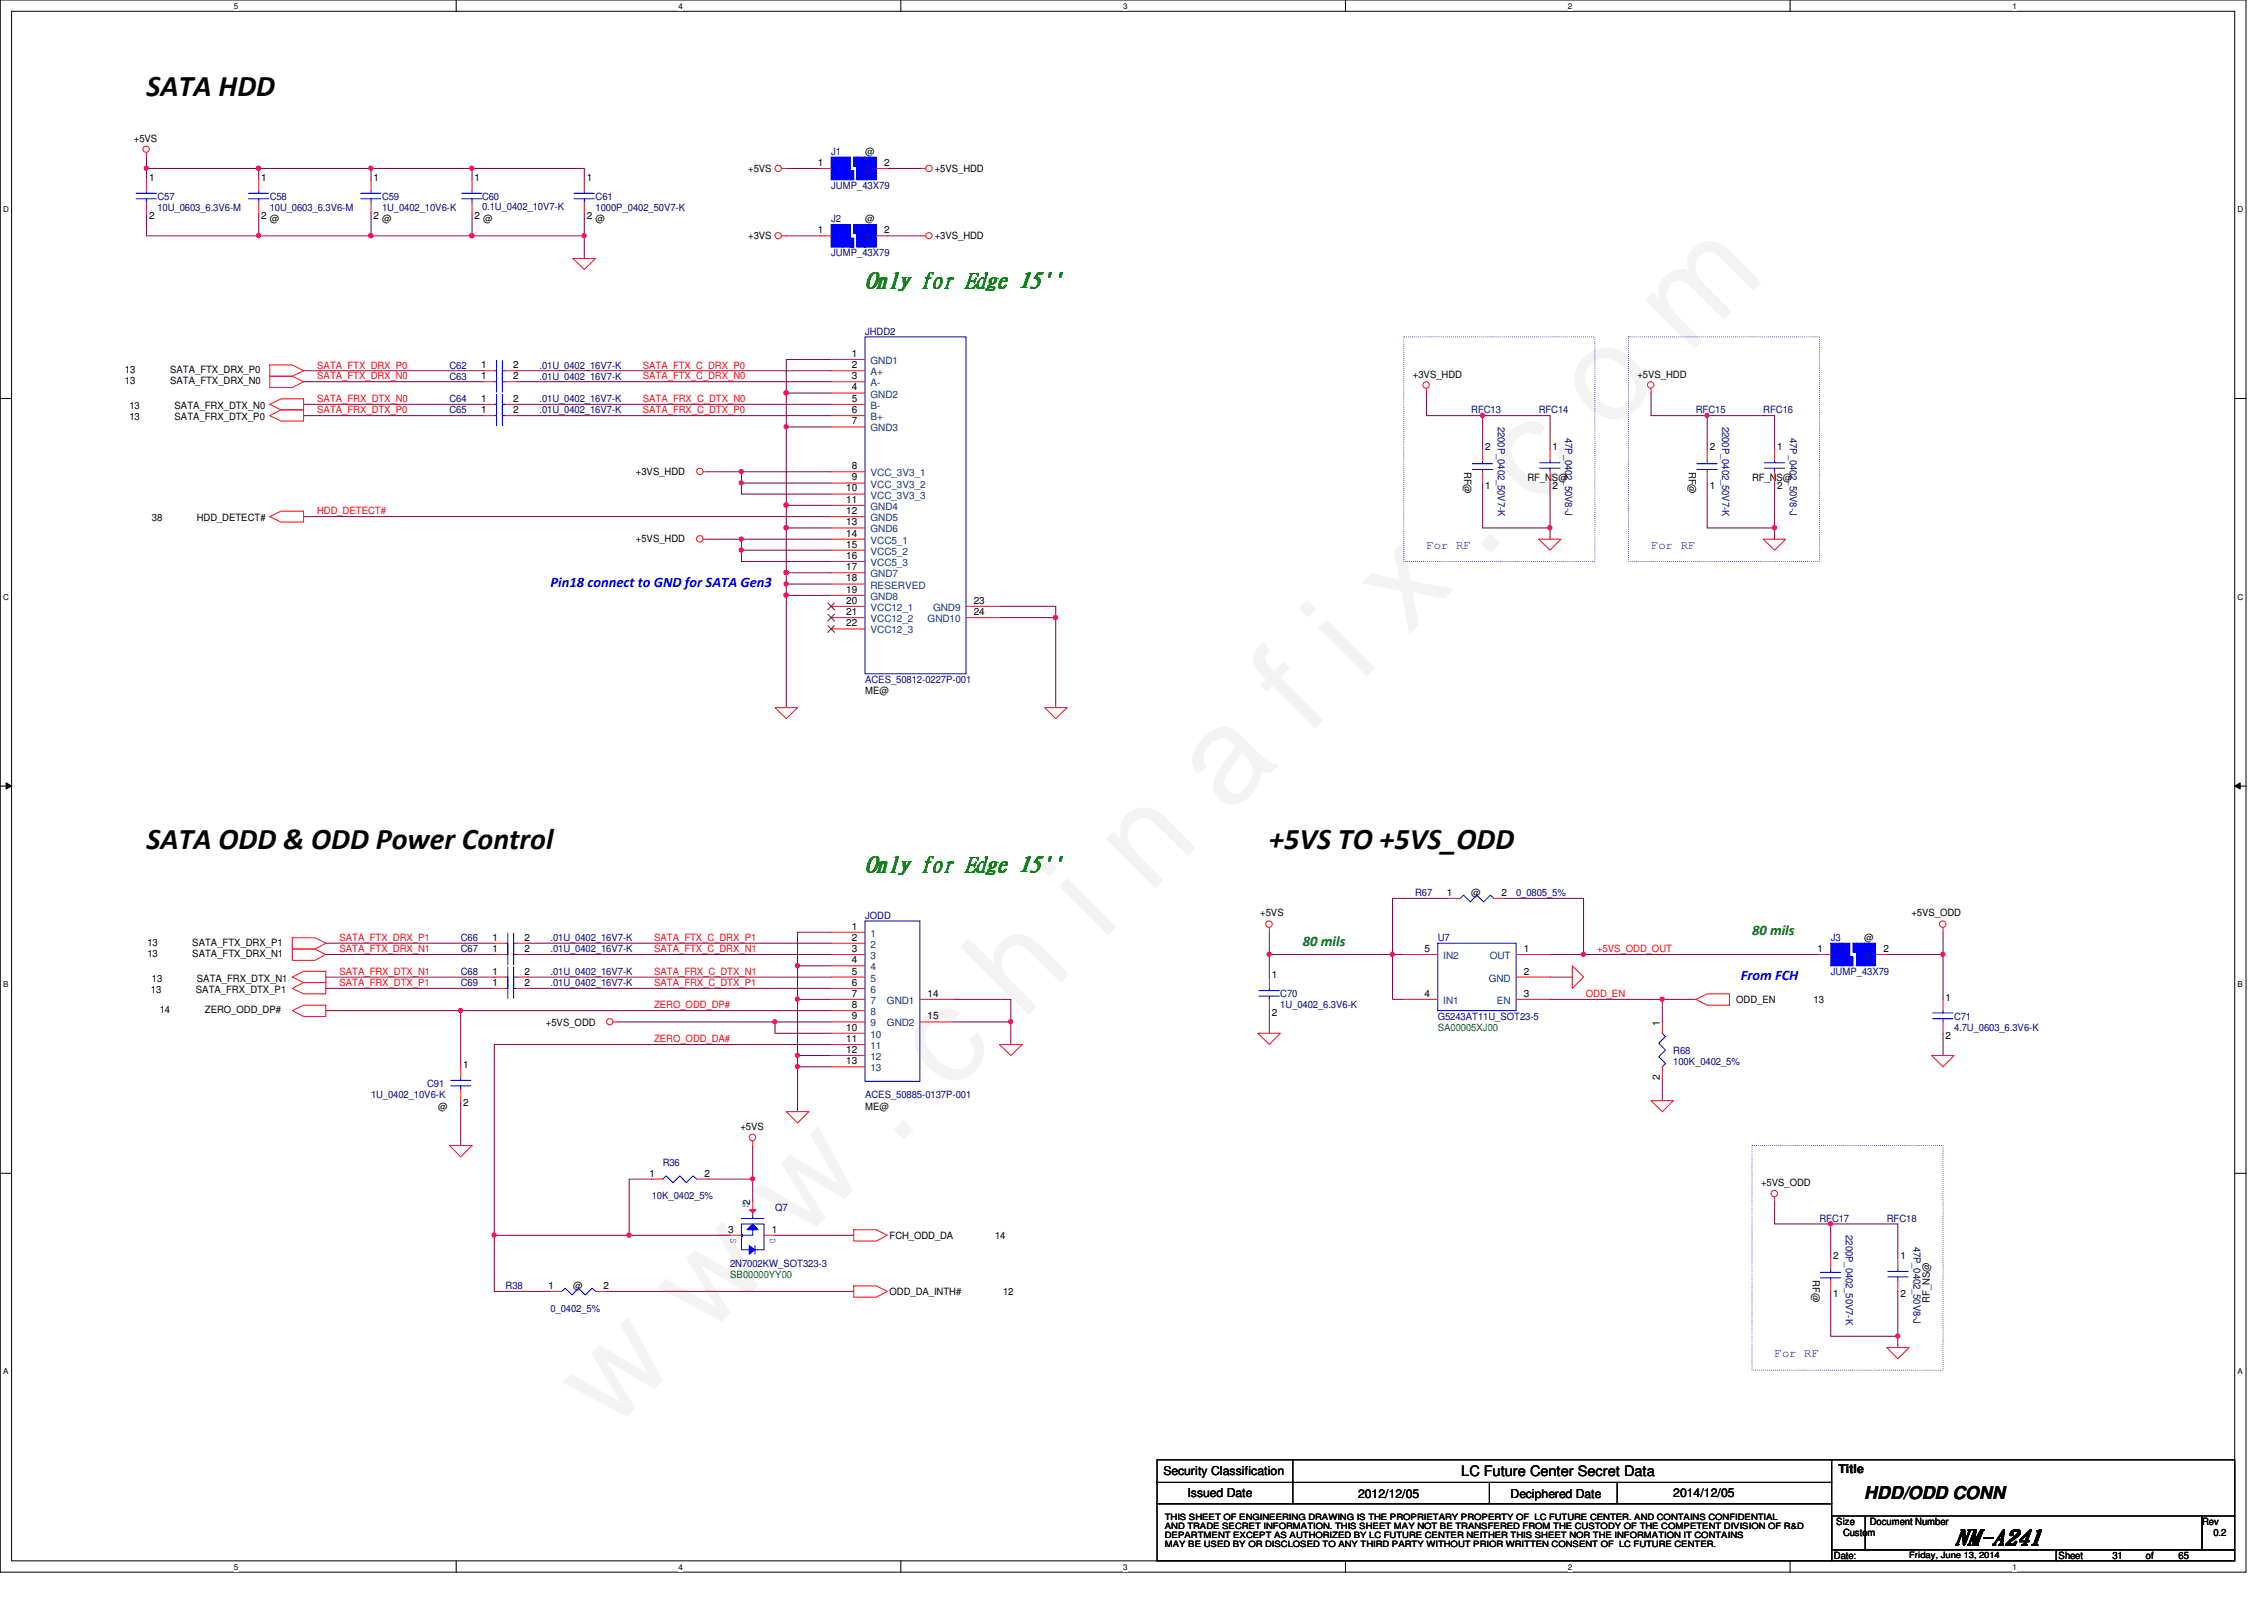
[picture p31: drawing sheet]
<svg xmlns="http://www.w3.org/2000/svg" width="297mm" height="210mm" viewBox="0 0 297 210" stroke-linecap="round" stroke-linejoin="round" font-family="sans-serif">
<defs><g id="words">
<text font-size="17.6" fill="#f0f" x="80.1" y="188" transform="rotate(-45 80.1 188)">w w w . c h i n a f i x . c o m</text>
<g font-size="3.9">
<text x="19.2" y="12.6">SATA HDD</text>
<text x="19.2" y="111.3">SATA ODD &amp; ODD Power Control</text>
<text x="166.5" y="111.3">+5VS TO +5VS_ODD</text>
</g>
<g font-size="2.8" fill="#008000">
<text x="113.6" y="37.6">Only for Edge 15''</text>
<text x="113.6" y="114.2">Only for Edge 15''</text>
</g>
<text font-size="2.8" x="256.4" y="202.7">NM-A241</text>
<text font-size="2.3" x="244.6" y="196.6">HDD/ODD CONN</text>
<g font-size="1.9" fill="#00f">
<text x="72.2" y="77">Pin18 connect to GND for SATA Gen3</text>
<text x="228.4" y="128.5">From FCH</text>
</g>
<g font-size="1.9" fill="#008000">
<text x="170.9" y="124.1">80 mils</text>
<text x="229.9" y="122.6">80 mils</text>
</g>
<text font-size="1.9" x="191.7" y="193.7">LC Future Center Secret Data</text>
<g font-size="1.6" fill="#00f">
<text x="187.2" y="72">For RF</text>
<text x="216.6" y="72">For RF</text>
<text x="232.8" y="178.1">For RF</text>
</g>
<g font-size="1.6">
<text x="152.7" y="193.5">Security Classification</text>
<text x="155.8" y="196.3">Issued Date</text>
<text x="178.2" y="196.5">2012/12/05</text>
<text x="198.2" y="196.5">Deciphered Date</text>
<text x="219.5" y="196.3">2014/12/05</text>
<text x="241.2" y="193.2">Title</text>
</g>
<g font-size="1.3">
<text x="17.6" y="18.6">+5VS</text>
<text x="19.6" y="23.7">1</text>
<text x="34.3" y="23.7">1</text>
<text x="49" y="23.7">1</text>
<text x="62.3" y="23.7">1</text>
<text x="77" y="23.7">1</text>
<text x="98.2" y="22.6">+5VS</text>
<text x="107.3" y="21.8">1</text>
<text x="113.5" y="20.4">@</text>
<text x="116" y="21.8">2</text>
<text x="122.6" y="22.6">+5VS_HDD</text>
<text x="19.6" y="28.7">2</text>
<text x="34.3" y="28.7">2</text>
<text x="35.4" y="29.2">@</text>
<text x="49" y="28.7">2</text>
<text x="50.1" y="29.2">@</text>
<text x="62.3" y="28.7">2</text>
<text x="63.4" y="29.2">@</text>
<text x="77" y="28.7">2</text>
<text x="78.1" y="29.2">@</text>
<text x="113.5" y="29.2">@</text>
<text x="98.2" y="31.4">+3VS</text>
<text x="107.3" y="30.6">1</text>
<text x="116" y="30.6">2</text>
<text x="122.6" y="31.4">+3VS_HDD</text>
<text x="111.8" y="46.8">1</text>
<text x="16.4" y="50.4">13</text>
<text x="16.4" y="48.9">13</text>
<text x="17" y="53.6">13</text>
<text x="22.3" y="50.4">SATA_FTX_DRX_N0</text>
<text x="22.3" y="48.9">SATA_FTX_DRX_P0</text>
<text x="22.9" y="53.6">SATA_FRX_DTX_N0</text>
<text x="63.1" y="48.3">1</text>
<text x="63.1" y="49.7">1</text>
<text x="63.1" y="52.7">1</text>
<text x="67.3" y="48.3">2</text>
<text x="67.3" y="49.7">2</text>
<text x="67.3" y="52.7">2</text>
<text x="111.8" y="48.3">2</text>
<text x="111.8" y="49.7">3</text>
<text x="111.8" y="51.2">4</text>
<text x="111.8" y="52.7">5</text>
<text x="185.4" y="49.5">+3VS_HDD</text>
<text x="214.8" y="49.5">+5VS_HDD</text>
<text x="17" y="55.1">13</text>
<text x="22.9" y="55.1">SATA_FRX_DTX_P0</text>
<text x="63.1" y="54.2">1</text>
<text x="67.3" y="54.2">2</text>
<text x="111.8" y="54.2">6</text>
<text x="111.8" y="55.7">7</text>
<text x="194.9" y="59.1">2</text>
<text x="203.7" y="59.1">1</text>
<text x="224.3" y="59.1">2</text>
<text x="233.2" y="59.1">1</text>
<text x="83.4" y="62.3">+3VS_HDD</text>
<text x="111" y="64.5">10</text>
<text x="111" y="66">11</text>
<text x="111.8" y="61.6">8</text>
<text x="111.8" y="63">9</text>
<text x="192.1" y="61.9" transform="rotate(90 192.1 61.9)">RF@</text>
<text x="194.9" y="64.1">1</text>
<text x="200.4" y="63.1">RF_NS@</text>
<text x="203.7" y="64.1">2</text>
<text x="221.6" y="61.9" transform="rotate(90 221.6 61.9)">RF@</text>
<text x="224.3" y="64.1">1</text>
<text x="229.9" y="63.1">RF_NS@</text>
<text x="233.2" y="64.1">2</text>
<text x="19.9" y="68.4">38</text>
<text x="25.8" y="68.4">HDD_DETECT#</text>
<text x="83.4" y="71.2">+5VS_HDD</text>
<text x="111" y="67.4">12</text>
<text x="111" y="68.9">13</text>
<text x="111" y="70.4">14</text>
<text x="111" y="71.8">15</text>
<text x="111" y="73.3">16</text>
<text x="111" y="74.8">17</text>
<text x="111" y="76.3">18</text>
<text x="111" y="77.8">19</text>
<text x="111" y="79.2">20</text>
<text x="111" y="80.7">21</text>
<text x="111" y="82.2">22</text>
<text x="127.8" y="79.2">23</text>
<text x="127.8" y="80.7">24</text>
<text x="113.5" y="91.1">ME@</text>
<text x="189.8" y="117.5">1</text>
<text x="193" y="117.6">@</text>
<text x="197" y="117.5">2</text>
<text x="19.3" y="125.5">13</text>
<text x="19.3" y="124.1">13</text>
<text x="25.2" y="125.5">SATA_FTX_DRX_N1</text>
<text x="25.2" y="124.1">SATA_FTX_DRX_P1</text>
<text x="64.6" y="123.4">1</text>
<text x="64.6" y="124.9">1</text>
<text x="68.8" y="123.4">2</text>
<text x="68.8" y="124.9">2</text>
<text x="111.8" y="122">1</text>
<text x="111.8" y="123.4">2</text>
<text x="111.8" y="124.9">3</text>
<text x="165.4" y="120.2">+5VS</text>
<text x="186.9" y="124.9">5</text>
<text x="199.9" y="124.9">1</text>
<text x="238.5" y="124.9">1</text>
<text x="244.6" y="123.5">@</text>
<text x="247.1" y="124.9">2</text>
<text x="250.8" y="120.2">+5VS_ODD</text>
<text x="19.8" y="130.3">13</text>
<text x="19.9" y="128.8">13</text>
<text x="25.7" y="130.3">SATA_FRX_DTX_P1</text>
<text x="25.8" y="128.8">SATA_FRX_DTX_N1</text>
<text x="64.6" y="127.8">1</text>
<text x="64.6" y="129.3">1</text>
<text x="68.8" y="127.8">2</text>
<text x="68.8" y="129.3">2</text>
<text x="111.8" y="126.4">4</text>
<text x="111.8" y="127.8">5</text>
<text x="111.8" y="129.3">6</text>
<text x="111.8" y="130.8">7</text>
<text x="121.7" y="130.8">14</text>
<text x="166.9" y="128.4">1</text>
<text x="186.9" y="130.8">4</text>
<text x="199.9" y="127.8">2</text>
<text x="199.9" y="130.8">3</text>
<text x="227.8" y="131.6">ODD_EN</text>
<text x="238" y="131.6">13</text>
<text x="255.3" y="131.3">1</text>
<text x="21" y="132.9">14</text>
<text x="26.9" y="132.9">ZERO_ODD_DP#</text>
<text x="71.6" y="134.5">+5VS_ODD</text>
<text x="111" y="135.2">10</text>
<text x="111" y="136.7">11</text>
<text x="111.8" y="132.2">8</text>
<text x="111.8" y="133.7">9</text>
<text x="121.7" y="133.7">15</text>
<text x="166.9" y="133.3">2</text>
<text x="217.8" y="134.5" transform="rotate(-90 217.8 134.5)">1</text>
<text x="255.3" y="136.3">2</text>
<text x="60.8" y="140.1">1</text>
<text x="111" y="138.1">12</text>
<text x="111" y="139.6">13</text>
<text x="217.8" y="141.7" transform="rotate(-90 217.8 141.7)">2</text>
<text x="57.5" y="145.6">@</text>
<text x="60.8" y="145.1">2</text>
<text x="97.2" y="148.2">+5VS</text>
<text x="113.5" y="145.6">ME@</text>
<text x="85.2" y="154.3">1</text>
<text x="92.4" y="154.3">2</text>
<text x="231.1" y="155.6">+5VS_ODD</text>
<text x="95.5" y="161.7">3</text>
<text x="98.4" y="158.1" transform="rotate(-90 98.4 158.1)">2</text>
<text x="101.3" y="161.7">1</text>
<text x="116.7" y="162.5">FCH_ODD_DA</text>
<text x="130.6" y="162.5">14</text>
<text x="237.8" y="167.9" transform="rotate(90 237.8 167.9)">RF@</text>
<text x="240.5" y="165.2">2</text>
<text x="249.3" y="165.2">1</text>
<text x="72" y="169.1">1</text>
<text x="75.2" y="169.1">@</text>
<text x="79.2" y="169.1">2</text>
<text x="116.7" y="169.9">ODD_DA_INTH#</text>
<text x="131.6" y="169.9">12</text>
<text x="240.5" y="170.1">1</text>
<text x="249.3" y="170.1">2</text>
<text x="253.2" y="170.9" transform="rotate(-90 253.2 170.9)">RF_NS@</text>
<text x="240.9" y="200.1">Size</text>
<text x="241.8" y="201.5">Custom</text>
<text x="245.3" y="200.1">Document Number</text>
<text x="288.9" y="200.1">Rev</text>
<text x="290.4" y="201.5">0.2</text>
<text x="240.6" y="204.5">Date:</text>
<text x="270.1" y="204.5">Sheet</text>
<text x="277.2" y="204.5">31</text>
<text x="281.6" y="204.5">of</text>
<text x="285.8" y="204.5">65</text>
</g>
<g font-size="1.3" fill="#000080">
<text x="109" y="20.4">J1</text>
<text x="20.7" y="26.2">C57</text>
<text x="20.7" y="27.7">10U_0603_6.3V6-M</text>
<text x="35.4" y="26.2">C58</text>
<text x="35.4" y="27.7">10U_0603_6.3V6-M</text>
<text x="50.1" y="26.2">C59</text>
<text x="50.1" y="27.7">1U_0402_10V6-K</text>
<text x="63.2" y="26.2">C60</text>
<text x="63.2" y="27.6">0.1U_0402_10V7-K</text>
<text x="78.1" y="26.2">C61</text>
<text x="78.1" y="27.7">1000P_0402_50V7-K</text>
<text x="109" y="24.8">JUMP_43X79</text>
<text x="109" y="29.2">J2</text>
<text x="109" y="33.6">JUMP_43X79</text>
<text x="113.5" y="43.9">JHDD2</text>
<text x="59" y="48.3">C62</text>
<text x="59" y="49.8">C63</text>
<text x="59" y="52.7">C64</text>
<text x="70.8" y="48.3">.01U_0402_16V7-K</text>
<text x="70.8" y="49.8">.01U_0402_16V7-K</text>
<text x="70.8" y="52.7">.01U_0402_16V7-K</text>
<text x="59" y="54.2">C65</text>
<text x="70.8" y="54.2">.01U_0402_16V7-K</text>
<text x="193" y="54.2">RFC13</text>
<text x="196.5" y="56" transform="rotate(90 196.5 56)">2200P_0402_50V7-K</text>
<text x="201.9" y="54.2">RFC14</text>
<text x="205.4" y="57.4" transform="rotate(90 205.4 57.4)">47P_0402_50V8-J</text>
<text x="222.5" y="54.2">RFC15</text>
<text x="226" y="56" transform="rotate(90 226 56)">2200P_0402_50V7-K</text>
<text x="231.3" y="54.2">RFC16</text>
<text x="234.8" y="57.4" transform="rotate(90 234.8 57.4)">47P_0402_50V8-J</text>
<text x="113.5" y="89.6">ACES_50812-0227P-001</text>
<text x="185.7" y="117.6">R67</text>
<text x="198.9" y="117.6">0_0805_5%</text>
<text x="60.4" y="123.5">C66</text>
<text x="60.4" y="124.9">C67</text>
<text x="72.2" y="123.5">.01U_0402_16V7-K</text>
<text x="72.2" y="124.9">.01U_0402_16V7-K</text>
<text x="113.5" y="120.5">JODD</text>
<text x="188.6" y="123.5">U7</text>
<text x="240.2" y="123.5">J3</text>
<text x="60.4" y="127.9">C68</text>
<text x="60.4" y="129.4">C69</text>
<text x="72.2" y="127.9">.01U_0402_16V7-K</text>
<text x="72.2" y="129.4">.01U_0402_16V7-K</text>
<text x="168" y="130.9">C70</text>
<text x="240.2" y="127.9">JUMP_43X79</text>
<text x="168" y="132.3">1U_0402_6.3V6-K</text>
<text x="188.6" y="133.8">G5243AT11U_SOT23-5</text>
<text x="256.4" y="133.8">C71</text>
<text x="256.4" y="135.3">4.7U_0603_6.3V6-K</text>
<text x="56" y="142.6">C91</text>
<text x="219.5" y="138.2">R68</text>
<text x="219.5" y="139.7">100K_0402_5%</text>
<text x="48.7" y="144.1">1U_0402_10V6-K</text>
<text x="113.5" y="144.1">ACES_50885-0137P-001</text>
<text x="86.9" y="153">R36</text>
<text x="85.5" y="157.4">10K_0402_5%</text>
<text x="101.7" y="158.8">Q7</text>
<text x="238.7" y="160.3">RFC17</text>
<text x="247.6" y="160.3">RFC18</text>
<text x="95.8" y="166.2">2N7002KW_SOT323-3</text>
<text x="242.2" y="162.1" transform="rotate(90 242.2 162.1)">2200P_0402_50V7-K</text>
<text x="251" y="163.5" transform="rotate(90 251 163.5)">47P_0402_50V8-J</text>
<text x="66.3" y="169.1">R38</text>
<text x="72.2" y="172.1">0_0402_5%</text>
</g>
<g font-size="1.3" fill="#004080">
<text x="109.8" y="22.7">1</text>
<text x="113.5" y="22.7">2</text>
<text x="109.8" y="31.5">1</text>
<text x="113.5" y="31.5">2</text>
<text x="114.2" y="47.8">GND1</text>
<text x="114.2" y="49.2">A+</text>
<text x="114.2" y="50.7">A-</text>
<text x="114.2" y="52.2">GND2</text>
<text x="114.2" y="53.6">B-</text>
<text x="114.2" y="55.1">B+</text>
<text x="114.2" y="56.6">GND3</text>
<text x="114.2" y="62.5">VCC_3V3_1</text>
<text x="114.2" y="64">VCC_3V3_2</text>
<text x="114.2" y="65.4">VCC_3V3_3</text>
<text x="114.2" y="66.9">GND4</text>
<text x="114.2" y="68.4">GND5</text>
<text x="114.2" y="69.8">GND6</text>
<text x="114.2" y="71.3">VCC5_1</text>
<text x="114.2" y="72.8">VCC5_2</text>
<text x="114.2" y="74.3">VCC5_3</text>
<text x="114.2" y="75.7">GND7</text>
<text x="114.2" y="77.2">RESERVED</text>
<text x="114.2" y="78.7">GND8</text>
<text x="114.2" y="80.1">VCC12_1</text>
<text x="114.2" y="81.6">VCC12_2</text>
<text x="114.2" y="83.1">VCC12_3</text>
<text x="121.7" y="81.6">GND10</text>
<text x="122.4" y="80.1">GND9</text>
<text x="114.2" y="122.9">1</text>
<text x="114.2" y="124.3">2</text>
<text x="114.2" y="125.8">3</text>
<text x="189.4" y="125.8">IN2</text>
<text x="195.4" y="125.8">OUT</text>
<text x="240.9" y="125.8">1</text>
<text x="244.6" y="125.8">2</text>
<text x="114.2" y="127.3">4</text>
<text x="114.2" y="128.8">5</text>
<text x="114.2" y="130.3">6</text>
<text x="114.2" y="131.7">7</text>
<text x="116.4" y="131.7">GND1</text>
<text x="189.4" y="131.7">IN1</text>
<text x="195.3" y="128.8">GND</text>
<text x="196.4" y="131.7">EN</text>
<text x="114.2" y="133.2">8</text>
<text x="114.2" y="134.7">9</text>
<text x="114.2" y="136.1">10</text>
<text x="114.2" y="137.6">11</text>
<text x="116.4" y="134.7">GND2</text>
<text x="114.2" y="139.1">12</text>
<text x="114.2" y="140.5">13</text>
</g>
<g font-size="1.3" fill="#f00">
<text x="41.6" y="52.7">SATA_FRX_DTX_N0</text>
<text x="41.6" y="49.8">SATA_FTX_DRX_N0</text>
<text x="41.6" y="48.3">SATA_FTX_DRX_P0</text>
<text x="84.3" y="52.7">SATA_FRX_C_DTX_N0</text>
<text x="84.3" y="48.3">SATA_FTX_C_DRX_P0</text>
<text x="84.3" y="49.8">SATA_FTX_C_DRX_N0</text>
<text x="41.6" y="54.2">SATA_FRX_DTX_P0</text>
<text x="84.3" y="54.2">SATA_FRX_C_DTX_P0</text>
<text x="41.6" y="67.5">HDD_DETECT#</text>
<text x="44.5" y="124.9">SATA_FTX_DRX_N1</text>
<text x="44.5" y="123.4">SATA_FTX_DRX_P1</text>
<text x="85.8" y="123.4">SATA_FTX_C_DRX_P1</text>
<text x="85.8" y="124.9">SATA_FTX_C_DRX_N1</text>
<text x="209.5" y="124.9">+5VS_ODD_OUT</text>
<text x="44.5" y="129.4">SATA_FRX_DTX_P1</text>
<text x="44.5" y="127.9">SATA_FRX_DTX_N1</text>
<text x="85.8" y="127.9">SATA_FRX_C_DTX_N1</text>
<text x="85.8" y="129.4">SATA_FRX_C_DTX_P1</text>
<text x="208.1" y="130.8">ODD_EN</text>
<text x="85.8" y="136.7">ZERO_ODD_DA#</text>
<text x="85.8" y="132.3">ZERO_ODD_DP#</text>
</g>
<g font-size="1.3" fill="#008000">
<text x="188.6" y="135.3">SA00005XJ00</text>
<text x="95.8" y="167.7">SB00000YY00</text>
</g>
<g font-size="1.3" fill="#00f">
<text x="97.4" y="157.6" transform="rotate(90 97.4 157.6)">G</text>
<text x="95.8" y="162.3" transform="rotate(90 95.8 162.3)">S</text>
<text x="101" y="162.3" transform="rotate(90 101 162.3)">D</text>
</g>
<g font-size="1.1">
<text x="30.7" y="1.1">5</text>
<text x="89" y="1.1">4</text>
<text x="147.4" y="1.1">3</text>
<text x="205.7" y="1.1">2</text>
<text x="264" y="1.1">1</text>
<text x=".4" y="27.9">D</text>
<text x="293.6" y="27.9">D</text>
<text x=".4" y="78.7">C</text>
<text x="293.6" y="78.7">C</text>
<text x=".4" y="129.5">B</text>
<text x="293.6" y="129.5">B</text>
<text x=".4" y="180.3">A</text>
<text x="293.6" y="180.3">A</text>
<text x="152.8" y="201.8">DEPARTMENT EXCEPT AS AUTHORIZED BY LC FUTURE CENTER NEITHER THIS SHEET NOR THE INFORMATION IT CONTAINS</text>
<text x="152.8" y="202.9">MAY BE USED BY OR DISCLOSED TO ANY THIRD PARTY WITHOUT PRIOR WRITTEN CONSENT OF LC FUTURE CENTER.</text>
<text x="152.8" y="199.4">THIS SHEET OF ENGINEERING DRAWING IS THE PROPRIETARY PROPERTY OF LC FUTURE CENTER. AND CONTAINS CONFIDENTIAL</text>
<text x="152.8" y="200.6">AND TRADE SECRET INFORMATION. THIS SHEET MAY NOT BE TRANSFERED FROM THE CUSTODY OF THE COMPETENT DIVISION OF R&amp;D</text>
<text x="30.7" y="205.9">5</text>
<text x="89" y="205.9">4</text>
<text x="147.4" y="205.9">3</text>
<text x="205.7" y="205.9">2</text>
<text x="250.5" y="204.4">Friday, June 13, 2014</text>
<text x="264" y="205.9">1</text>
</g>
</g></defs>
<path d="M0 0h294.7v206.2h-294.7zM1.5 1.5h291.7v203.3h-291.7z" fill="none" stroke="#000" stroke-width=".13"/>
<g fill="#fff">
<path d="M30.7 .2h.6v1.2h-.6z"/>
<path d="M30.7 204.9h.6v1.2h-.6z"/>
</g>
<path d="M59.9 0v1.5M59.9 204.8v1.4" fill="none" stroke="#000" stroke-width=".13"/>
<g fill="#fff">
<path d="M89 .2h.6v1.2h-.6z"/>
<path d="M89 204.9h.6v1.2h-.6z"/>
</g>
<path d="M118.2 0v1.5M118.2 204.8v1.4" fill="none" stroke="#000" stroke-width=".13"/>
<g fill="#fff">
<path d="M147.4 .2h.6v1.2h-.6z"/>
<path d="M147.4 204.9h.6v1.2h-.6z"/>
</g>
<path d="M176.5 0v1.5M176.5 204.8v1.4" fill="none" stroke="#000" stroke-width=".13"/>
<g fill="#fff">
<path d="M205.7 .2h.6v1.2h-.6z"/>
<path d="M205.7 204.9h.6v1.2h-.6z"/>
</g>
<path d="M234.9 0v1.5M234.9 204.8v1.4" fill="none" stroke="#000" stroke-width=".13"/>
<g fill="#fff">
<path d="M264 .2h.6v1.2h-.6z"/>
<path d="M264 204.9h.6v1.2h-.6z"/>
<path d="M.4 26.9h.8v1.2h-.8z"/>
<path d="M293.6 26.9h.7v1.2h-.7z"/>
<path d="M.4 77.7h.8v1.2h-.8z"/>
<path d="M293.6 77.7h.7v1.2h-.7z"/>
</g>
<path d="M0 52.3h1.5M293.2 52.3h1.5" fill="none" stroke="#000" stroke-width=".13"/>
<g fill="#fff">
<path d="M.4 128.5h.7v1.2h-.7z"/>
<path d="M293.6 128.5h.7v1.2h-.7z"/>
</g>
<path d="M0 103.1h1.5M.8 102.7l.7 .4-.7 .4zM293.2 103.1l.7-.4v.8zM293.2 103.1h1.5" fill="none" stroke="#000" stroke-width=".13"/>
<path d="M.8 102.7l.7 .4-.7 .4zM293.2 103.1l.7-.4v.8z" fill="#000"/>
<g fill="#fff">
<path d="M.4 179.3h.7v1.2h-.7z"/>
<path d="M293.6 179.3h.7v1.2h-.7z"/>
</g>
<path d="M0 153.9h1.5M293.2 153.9h1.5" fill="none" stroke="#000" stroke-width=".13"/>
<path d="M184.2 44.2h25v29.5h-25zM213.7 44.2h25v29.5h-25zM229.9 150.3h25v29.4h-25z" fill="none" stroke="#00f" stroke-width=".13" stroke-dasharray="0 .3"/>
<path d="M19.2 30.9h14.7M48.7 30.9h13.2" fill="none" stroke="#800040" stroke-width=".13"/>
<circle cx="61.9" cy="30.9" r=".29" fill="#f0f"/>
<circle cx="61.9" cy="30.9" r=".29" fill="none" stroke="#f0f" stroke-width=".13"/>
<circle cx="48.6" cy="30.9" r=".29" fill="#f0f"/>
<circle cx="48.6" cy="30.9" r=".29" fill="none" stroke="#f0f" stroke-width=".13"/>
<path d="M19.2 20.6v1.5M48.7 22.1h-14.8v1.5M61.9 28v2.9M103.2 22.1h4.4M116.4 22.1h4.5" fill="none" stroke="#800040" stroke-width=".13"/>
<circle cx="33.9" cy="22.1" r=".29" fill="#f0f"/>
<circle cx="33.9" cy="22.1" r=".29" fill="none" stroke="#f0f" stroke-width=".13"/>
<path d="M19.2 28v2.9M48.7 28v2.9h-14.8M61.9 22.1v1.5" fill="none" stroke="#800040" stroke-width=".13"/>
<circle cx="48.6" cy="30.9" r=".29" fill="#f0f"/>
<circle cx="48.6" cy="30.9" r=".29" fill="none" stroke="#f0f" stroke-width=".13"/>
<circle cx="33.9" cy="30.9" r=".29" fill="#f0f"/>
<circle cx="33.9" cy="30.9" r=".29" fill="none" stroke="#f0f" stroke-width=".13"/>
<path d="M19.2 22.1v1.5M33.9 28v2.9M61.9 22.1h-13.2v1.5" fill="none" stroke="#800040" stroke-width=".13"/>
<circle cx="48.6" cy="22.1" r=".29" fill="#f0f"/>
<circle cx="48.6" cy="22.1" r=".29" fill="none" stroke="#f0f" stroke-width=".13"/>
<path d="M19.2 22.1h14.7" fill="none" stroke="#800040" stroke-width=".13"/>
<circle cx="33.9" cy="22.1" r=".29" fill="#f0f"/>
<circle cx="33.9" cy="22.1" r=".29" fill="none" stroke="#f0f" stroke-width=".13"/>
<circle cx="19.2" cy="22.1" r=".29" fill="#f0f"/>
<circle cx="19.2" cy="22.1" r=".29" fill="none" stroke="#f0f" stroke-width=".13"/>
<path d="M61.9 22.1h14.8v1.5" fill="none" stroke="#800040" stroke-width=".13"/>
<circle cx="61.9" cy="22.1" r=".29" fill="#f0f"/>
<circle cx="61.9" cy="22.1" r=".29" fill="none" stroke="#f0f" stroke-width=".13"/>
<path d="M61.9 30.9h14.8" fill="none" stroke="#800040" stroke-width=".13"/>
<circle cx="61.9" cy="30.9" r=".29" fill="#f0f"/>
<circle cx="61.9" cy="30.9" r=".29" fill="none" stroke="#f0f" stroke-width=".13"/>
<path d="M39.8 53h23.6M39.8 54.5h23.6M39.8 50.1h23.6M39.8 48.6h23.6M67.8 53h41.2M67.8 54.5h41.2M67.8 48.6h41.2M67.8 50.1h41.2M39.8 67.8h69.2M64.9 162.1h17.6M79.6 169.4h32.4" fill="none" stroke="#800040" stroke-width=".13"/>
<circle cx="64.8" cy="162" r=".29" fill="#f0f"/>
<circle cx="64.8" cy="162" r=".29" fill="none" stroke="#f0f" stroke-width=".13"/>
<path d="M42.8 129.7h22.1M42.8 128.2h22.1M42.8 132.6h17.6v7.4M60.4 132.6h48.6M64.9 137h44.1M69.3 128.2h39.7M69.3 129.7h39.7M60.4 144.4v5.9M64.9 162.1v7.3h7.3" fill="none" stroke="#800040" stroke-width=".13"/>
<circle cx="60.4" cy="132.6" r=".29" fill="#f0f"/>
<circle cx="60.4" cy="132.6" r=".29" fill="none" stroke="#f0f" stroke-width=".13"/>
<path d="M42.8 125.2h22.1M42.8 123.7h22.1M69.3 123.7h39.7M69.3 125.2h39.7M207.8 125.2h30.9M254.9 125.2v5.9" fill="none" stroke="#800040" stroke-width=".13"/>
<circle cx="254.9" cy="125.2" r=".29" fill="#f0f"/>
<circle cx="254.9" cy="125.2" r=".29" fill="none" stroke="#f0f" stroke-width=".13"/>
<path d="M64.9 137v25.1M247.6 125.2h7.3M254.9 135.6v2.9M240.2 169.4v5.9M240.2 165v-4.4h8.8v4.4M249 169.4v5.9" fill="none" stroke="#800040" stroke-width=".13"/>
<circle cx="240.2" cy="160.5" r=".29" fill="#f0f"/>
<circle cx="240.2" cy="160.5" r=".29" fill="none" stroke="#f0f" stroke-width=".13"/>
<path d="M240.2 175.3h8.8" fill="none" stroke="#800040" stroke-width=".13"/>
<circle cx="249" cy="175.3" r=".29" fill="#f0f"/>
<circle cx="249" cy="175.3" r=".29" fill="none" stroke="#f0f" stroke-width=".13"/>
<path d="M254.9 122.3v2.9M232.8 160.6h7.4M249 175.3v1.5" fill="none" stroke="#800040" stroke-width=".13"/>
<g fill="none" stroke="#f00" stroke-width=".13">
<path d="M19.2 20v.6M76.7 23.6v1.5M102.6 22.1h.6M120.9 22.1h.6M35.4 53l1.5-.7h2.9v1.5h-2.9zM35.4 54.5l1.5-.7h2.9v1.4h-2.9zM35.4 49.4h3l1.4 .7-1.4 .7h-3zM35.4 47.9h3l1.4 .7-1.4 .8h-3zM63.4 48.6h1.5M66.3 48.6h1.5M35.4 67.8l1.5-.7h2.9v1.4h-2.9zM38.4 132.6l1.4-.7h3v1.4h-3z"/>
<path d="M38.4 129.7l1.4-.8h3v1.5h-3zM38.4 128.2l1.4-.8h3v1.5h-3zM38.4 124.5h2.9l1.5 .7-1.5 .8h-2.9zM38.4 123h2.9l1.5 .7-1.5 .8h-2.9zM253.4 138.5h3l-1.5 1.5zM254.9 121.7v.6M59 150.3h2.9l-1.5 1.5zM247.6 176.8h2.9l-1.5 1.5zM249 165v1.5M249 167.9v1.5"/>
<circle cx="19.2" cy="19.6" r=".42"/>
<circle cx="102.1" cy="22.1" r=".43"/>
<circle cx="121.9" cy="22.1" r=".43"/>
<circle cx="254.9" cy="121.2" r=".43"/>
</g>
<path d="M151.8 191.5h88.5v3h-88.5zM151.8 194.5h88.5v2.8h-88.5zM151.8 197.3h88.5v7.5h-88.5zM169.6 191.5v5.8M195.4 194.5v2.8M212.2 194.5v2.8M240.2 191.5h53v7.4M240.3 198.9h4.4v4.4h-4.4zM244.7 198.9h44.2v4.4h-44.2zM288.9 198.9h4.3v4.4h-4.3zM240.3 203.3h29.5v1.5h-29.5zM269.8 203.3h23.4v1.5h-23.4z" fill="none" stroke="#000" stroke-width=".13"/>
<path d="M64.9 48.6h.2M65.1 47.3v2.7M65.9 47.3v2.7M65.9 48.6h.4M247.7 167.5h2.7M247.7 166.8h2.7M249 166.5v.3M249 167.5v.4" fill="none" stroke="#00f" stroke-width=".13"/>
<path d="M109 20.6h1.5v3h-1.5z" fill-rule="evenodd" fill="#00f"/>
<path d="M109 20.6h1.5v3h-1.5z" fill="none" stroke="#00f" stroke-width=".13"/>
<path d="M110.5 20.6h1.1v3h-1.1z" fill-rule="evenodd" fill="#00f"/>
<path d="M110.5 20.6h1.1v3h-1.1z" fill="none" stroke="#00f" stroke-width=".13"/>
<path d="M111.6 22.4h.4v1.2h-.4z" fill-rule="evenodd" fill="#00f"/>
<path d="M111.6 22.4h.4v1.2h-.4z" fill="none" stroke="#00f" stroke-width=".13"/>
<path d="M112 20.6h.4v1.2h-.4z" fill-rule="evenodd" fill="#00f"/>
<path d="M112 20.6h.4v1.2h-.4z" fill="none" stroke="#00f" stroke-width=".13"/>
<path d="M112.4 20.6h1.1v3h-1.1z" fill-rule="evenodd" fill="#00f"/>
<path d="M112.4 20.6h1.1v3h-1.1z" fill="none" stroke="#00f" stroke-width=".13"/>
<path d="M113.5 20.6h1.5v3h-1.5z" fill-rule="evenodd" fill="#00f"/>
<path d="M113.5 20.6h1.5v3h-1.5z" fill="none" stroke="#00f" stroke-width=".13"/>
<path d="M107.6 22.1h1.4M115 22.1h1.4" fill="none" stroke="#f00" stroke-width=".13"/>
<path d="M240.2 123.7h1.4v3h-1.4z" fill-rule="evenodd" fill="#00f"/>
<path d="M240.2 123.7h1.4v3h-1.4z" fill="none" stroke="#00f" stroke-width=".13"/>
<path d="M241.6 123.7h1.1v3h-1.1z" fill-rule="evenodd" fill="#00f"/>
<path d="M241.6 123.7h1.1v3h-1.1z" fill="none" stroke="#00f" stroke-width=".13"/>
<path d="M242.7 125.5h.4v1.2h-.4z" fill-rule="evenodd" fill="#00f"/>
<path d="M242.7 125.5h.4v1.2h-.4z" fill="none" stroke="#00f" stroke-width=".13"/>
<path d="M243.1 123.7h.5v1.2h-.5z" fill-rule="evenodd" fill="#00f"/>
<path d="M243.1 123.7h.5v1.2h-.5z" fill="none" stroke="#00f" stroke-width=".13"/>
<path d="M243.6 123.7h1v3h-1z" fill-rule="evenodd" fill="#00f"/>
<path d="M243.6 123.7h1v3h-1z" fill="none" stroke="#00f" stroke-width=".13"/>
<path d="M244.6 123.7h1.5v3h-1.5z" fill-rule="evenodd" fill="#00f"/>
<g fill="none" stroke="#00f" stroke-width=".13">
<path d="M17.9 26.1h2.6M17.9 25.4h2.6M19.2 25.1v.3M19.2 26.1v.4M32.6 26.1h2.7M32.6 25.4h2.7M33.9 25.1v.3M33.9 26.1v.4M47.3 26.1h2.7M47.3 25.4h2.7M48.7 25.1v.3M48.7 26.1v.4"/>
<path d="M60.6 26.1h2.6M60.6 25.4h2.6M61.9 25.1v.3M61.9 26.1v.4M64.9 50.1h.2M64.9 53h.2M64.9 54.5h.2M65.1 48.8v2.6M65.1 51.7v2.7M65.1 53.2v2.6M65.9 48.8v2.6M65.9 51.7v2.7"/>
<path d="M65.9 53.2v2.6M65.9 50.1h.4M65.9 53h.4M65.9 54.5h.4M113.5 44.2h13.2v44.2h-13.2zM66.3 123.7h.3M66.3 125.2h.3M66.3 128.2h.3M66.3 129.7h.3M66.6 122.4v2.7M66.6 123.9v2.7M66.6 126.8v2.7"/>
<path d="M66.6 128.3v2.7M67.4 123.7h.4M67.4 125.2h.4M67.4 128.2h.4M67.4 129.7h.4M67.4 122.4v2.7M67.4 123.9v2.7M67.4 126.8v2.7M67.4 128.3v2.7M244.6 123.7h1.5v3h-1.5zM253.6 133.6h2.6M253.6 132.9h2.6"/>
<path d="M254.9 132.6v.3M254.9 133.6v.5M59.1 142.5h2.7M59.1 141.7h2.7M60.4 141.4v.3M60.4 142.5v.4M238.8 166.9h2.7M238.8 167.6h2.7M240.2 167.6v.3M240.2 166.5v.4"/>
</g>
<g fill="none" stroke="#f00" stroke-width=".13">
<path d="M19.2 23.6v1.5M19.2 26.5v1.5M33.9 23.6v1.5M33.9 26.5v1.5M48.7 23.6v1.5M48.7 26.5v1.5M61.9 23.6v1.5M61.9 26.5v1.5M63.4 50.1h1.5M63.4 53h1.5M63.4 54.5h1.5M66.3 50.1h1.5"/>
<path d="M66.3 53h1.5M66.3 54.5h1.5M60.4 140v1.4M64.9 123.7h1.4M64.9 125.2h1.4M64.9 128.2h1.4M64.9 129.7h1.4M238.7 125.2h1.5M246.1 125.2h1.5M254.9 131.1v1.5M254.9 134.1v1.5M60.4 142.9v1.5"/>
<path d="M240.2 167.9v1.5M240.2 165v1.5"/>
</g>
<circle cx="61.9" cy="30.9" r=".29" fill="#f0f"/>
<circle cx="61.9" cy="30.9" r=".29" fill="none" stroke="#f0f" stroke-width=".13"/>
<circle cx="48.6" cy="30.9" r=".29" fill="#f0f"/>
<circle cx="48.6" cy="30.9" r=".29" fill="none" stroke="#f0f" stroke-width=".13"/>
<circle cx="33.9" cy="22.1" r=".29" fill="#f0f"/>
<circle cx="33.9" cy="22.1" r=".29" fill="none" stroke="#f0f" stroke-width=".13"/>
<circle cx="48.6" cy="30.9" r=".29" fill="#f0f"/>
<circle cx="48.6" cy="30.9" r=".29" fill="none" stroke="#f0f" stroke-width=".13"/>
<circle cx="33.9" cy="30.9" r=".29" fill="#f0f"/>
<circle cx="33.9" cy="30.9" r=".29" fill="none" stroke="#f0f" stroke-width=".13"/>
<circle cx="48.6" cy="22.1" r=".29" fill="#f0f"/>
<circle cx="48.6" cy="22.1" r=".29" fill="none" stroke="#f0f" stroke-width=".13"/>
<circle cx="33.9" cy="22.1" r=".29" fill="#f0f"/>
<circle cx="33.9" cy="22.1" r=".29" fill="none" stroke="#f0f" stroke-width=".13"/>
<circle cx="19.2" cy="22.1" r=".29" fill="#f0f"/>
<circle cx="19.2" cy="22.1" r=".29" fill="none" stroke="#f0f" stroke-width=".13"/>
<circle cx="61.9" cy="22.1" r=".29" fill="#f0f"/>
<circle cx="61.9" cy="22.1" r=".29" fill="none" stroke="#f0f" stroke-width=".13"/>
<circle cx="61.9" cy="30.9" r=".29" fill="#f0f"/>
<circle cx="61.9" cy="30.9" r=".29" fill="none" stroke="#f0f" stroke-width=".13"/>
<circle cx="64.8" cy="162" r=".29" fill="#f0f"/>
<circle cx="64.8" cy="162" r=".29" fill="none" stroke="#f0f" stroke-width=".13"/>
<circle cx="60.4" cy="132.6" r=".29" fill="#f0f"/>
<circle cx="60.4" cy="132.6" r=".29" fill="none" stroke="#f0f" stroke-width=".13"/>
<circle cx="254.9" cy="125.2" r=".29" fill="#f0f"/>
<circle cx="254.9" cy="125.2" r=".29" fill="none" stroke="#f0f" stroke-width=".13"/>
<circle cx="240.2" cy="160.5" r=".29" fill="#f0f"/>
<circle cx="240.2" cy="160.5" r=".29" fill="none" stroke="#f0f" stroke-width=".13"/>
<circle cx="249" cy="175.3" r=".29" fill="#f0f"/>
<circle cx="249" cy="175.3" r=".29" fill="none" stroke="#f0f" stroke-width=".13"/>
<use href="#words"/>
</svg>
